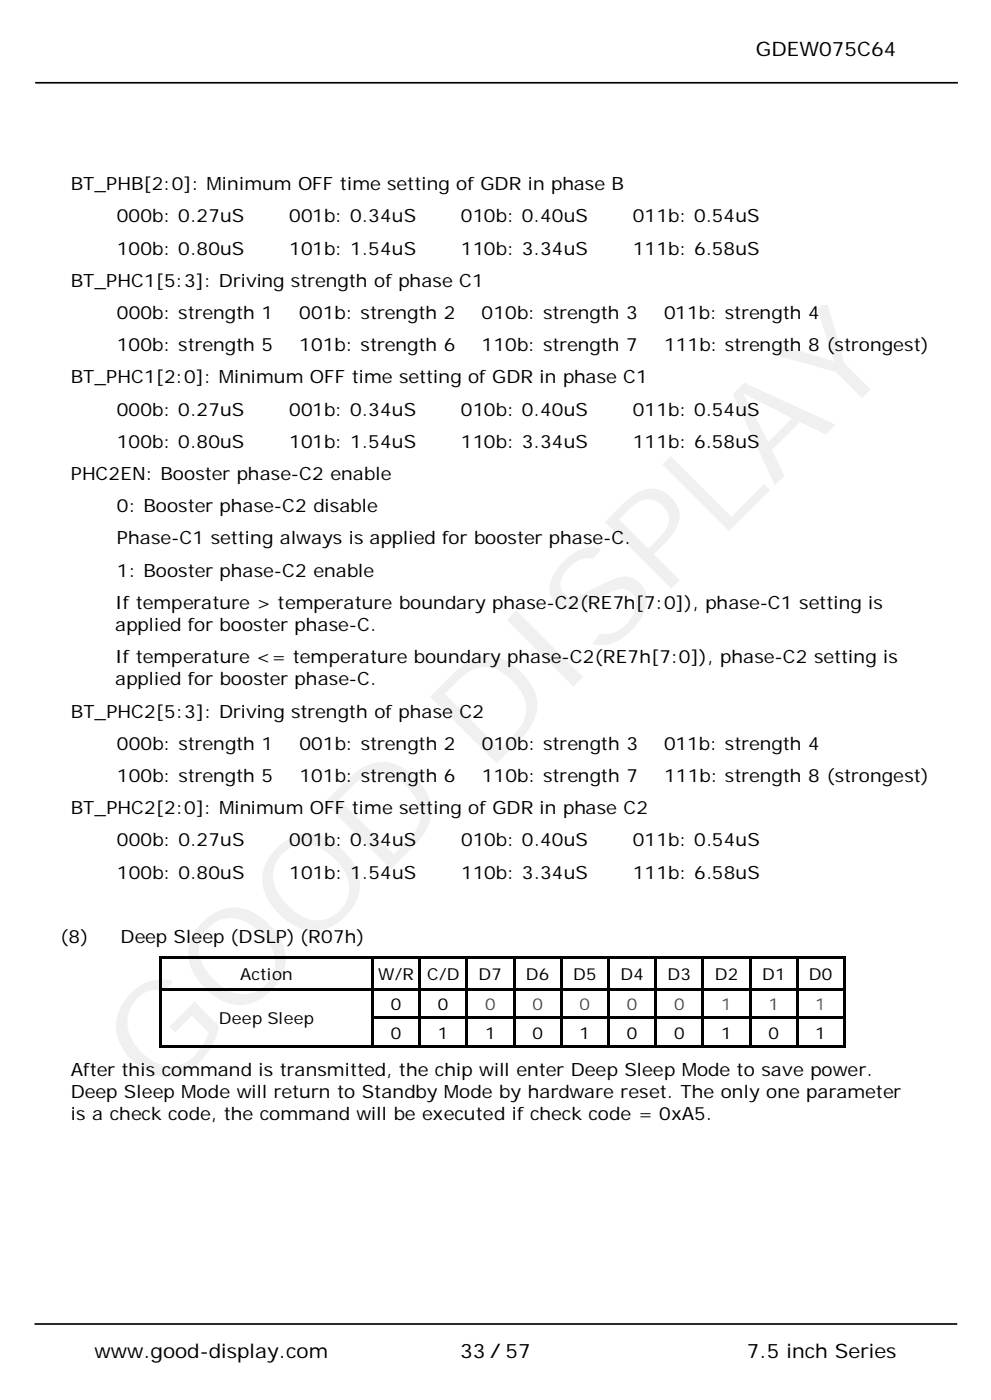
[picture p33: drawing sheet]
<svg xmlns="http://www.w3.org/2000/svg" width="210mm" height="297mm" viewBox="0 0 210 297" stroke-linecap="round" stroke-linejoin="round" font-family="sans-serif">
<defs><g id="words">
<text font-size="28.2" x="34" y="233.3" transform="rotate(-45 34 233.3)">GOOD DISPLAY</text>
<g font-size="4.2">
<text x="160.3" y="11.8">GDEW075C64</text>
<text x="20" y="288.1">www.good-display.com</text>
<text x="97.5" y="288.1">33／57</text>
<text x="158.3" y="288.1">7.5 inch Series</text>
</g>
<g font-size="3.9">
<text x="15" y="40.4">BT_PHB[2:0]: Minimum OFF time setting of GDR in phase B</text>
<text x="24.8" y="47.2">000b: 0.27uS</text>
<text x="61.3" y="47.2">001b: 0.34uS</text>
<text x="97.7" y="47.2">010b: 0.40uS</text>
<text x="134.1" y="47.2">011b: 0.54uS</text>
<text x="24.8" y="54.1">100b: 0.80uS</text>
<text x="61.3" y="54.1">101b: 1.54uS</text>
<text x="97.7" y="54.1">110b: 3.34uS</text>
<text x="134.1" y="54.1">111b: 6.58uS</text>
<text x="15" y="60.8">BT_PHC1[5:3]: Driving strength of phase C1</text>
<text x="24.8" y="67.7">000b: strength 1</text>
<text x="63.4" y="67.7">001b: strength 2</text>
<text x="102.1" y="67.7">010b: strength 3</text>
<text x="140.8" y="67.7">011b: strength 4</text>
<text x="24.8" y="74.6">100b: strength 5</text>
<text x="63.4" y="74.6">101b: strength 6</text>
<text x="102.1" y="74.6">110b: strength 7</text>
<text x="140.8" y="74.6">111b: strength 8 (strongest)</text>
<text x="15" y="81.3">BT_PHC1[2:0]: Minimum OFF time setting of GDR in phase C1</text>
<text x="24.8" y="88.2">000b: 0.27uS</text>
<text x="61.3" y="88.2">001b: 0.34uS</text>
<text x="97.7" y="88.2">010b: 0.40uS</text>
<text x="134.1" y="88.2">011b: 0.54uS</text>
<text x="24.8" y="95">100b: 0.80uS</text>
<text x="61.3" y="95">101b: 1.54uS</text>
<text x="97.7" y="95">110b: 3.34uS</text>
<text x="134.1" y="95">111b: 6.58uS</text>
<text x="15" y="101.8">PHC2EN: Booster phase-C2 enable</text>
<text x="24.8" y="108.7">0: Booster phase-C2 disable</text>
<text x="24.8" y="115.5">Phase-C1 setting always is applied for booster phase-C.</text>
<text x="24.8" y="122.4">1: Booster phase-C2 enable</text>
<text x="24.4" y="129.1">If temperature &gt; temperature boundary phase-C2(RE7h[7:0]), phase-C1 setting is</text>
<text x="24.4" y="133.9">applied for booster phase-C.</text>
<text x="24.4" y="140.8">If temperature &lt;= temperature boundary phase-C2(RE7h[7:0]), phase-C2 setting is</text>
<text x="24.4" y="145.4">applied for booster phase-C.</text>
<text x="15" y="152.3">BT_PHC2[5:3]: Driving strength of phase C2</text>
<text x="24.8" y="159.2">000b: strength 1</text>
<text x="63.5" y="159.2">001b: strength 2</text>
<text x="102.1" y="159.2">010b: strength 3</text>
<text x="140.8" y="159.2">011b: strength 4</text>
<text x="24.8" y="165.9">100b: strength 5</text>
<text x="63.5" y="165.9">101b: strength 6</text>
<text x="102.1" y="165.9">110b: strength 7</text>
<text x="140.8" y="165.9">111b: strength 8 (strongest)</text>
<text x="15" y="172.8">BT_PHC2[2:0]: Minimum OFF time setting of GDR in phase C2</text>
<text x="24.8" y="179.5">000b: 0.27uS</text>
<text x="61.3" y="179.5">001b: 0.34uS</text>
<text x="97.7" y="179.5">010b: 0.40uS</text>
<text x="134.2" y="179.5">011b: 0.54uS</text>
<text x="24.8" y="186.4">100b: 0.80uS</text>
<text x="61.3" y="186.4">101b: 1.54uS</text>
<text x="97.7" y="186.4">110b: 3.34uS</text>
<text x="134.2" y="186.4">111b: 6.58uS</text>
<text x="12.8" y="200.1">(8)</text>
<text x="25.5" y="200.1">Deep Sleep (DSLP) (R07h)</text>
<text x="15" y="228.2">After this command is transmitted, the chip will enter Deep Sleep Mode to save power.</text>
<text x="15" y="233">Deep Sleep Mode will return to Standby Mode by hardware reset. The only one parameter</text>
<text x="15" y="237.7">is a check code, the command will be executed if check code = 0xA5.</text>
</g>
<g font-size="3.5">
<text x="50.9" y="208">Action</text>
<text x="80.2" y="208">W/R</text>
<text x="90.6" y="208">C/D</text>
<text x="101.5" y="208">D7</text>
<text x="111.5" y="208">D6</text>
<text x="121.5" y="208">D5</text>
<text x="131.5" y="208">D4</text>
<text x="141.5" y="208">D3</text>
<text x="151.5" y="208">D2</text>
<text x="161.5" y="208">D1</text>
<text x="171.4" y="208">D0</text>
<text x="82.8" y="214.3">0</text>
<text x="92.8" y="214.3">0</text>
<text x="46.4" y="217.3">Deep Sleep</text>
<text x="82.8" y="220.3">0</text>
<text x="92.8" y="220.3">1</text>
<text x="102.9" y="220.3">1</text>
<text x="112.9" y="220.3">0</text>
<text x="122.9" y="220.3">1</text>
<text x="132.9" y="220.3">0</text>
<text x="142.9" y="220.3">0</text>
<text x="152.9" y="220.3">1</text>
<text x="162.9" y="220.3">0</text>
<text x="172.8" y="220.3">1</text>
</g>
<g font-size="3.5" fill="#00f">
<text x="102.9" y="214.3">0</text>
<text x="112.9" y="214.3">0</text>
<text x="122.9" y="214.3">0</text>
<text x="132.9" y="214.3">0</text>
<text x="142.9" y="214.3">0</text>
<text x="152.9" y="214.3">1</text>
<text x="162.9" y="214.3">1</text>
<text x="172.8" y="214.3">1</text>
</g>
</g></defs>
<path d="M7.5 17.6h195.6M7.3 280.9h195.6" fill="none" stroke="#000" stroke-width=".35"/>
<use href="#words"/>
</svg>
